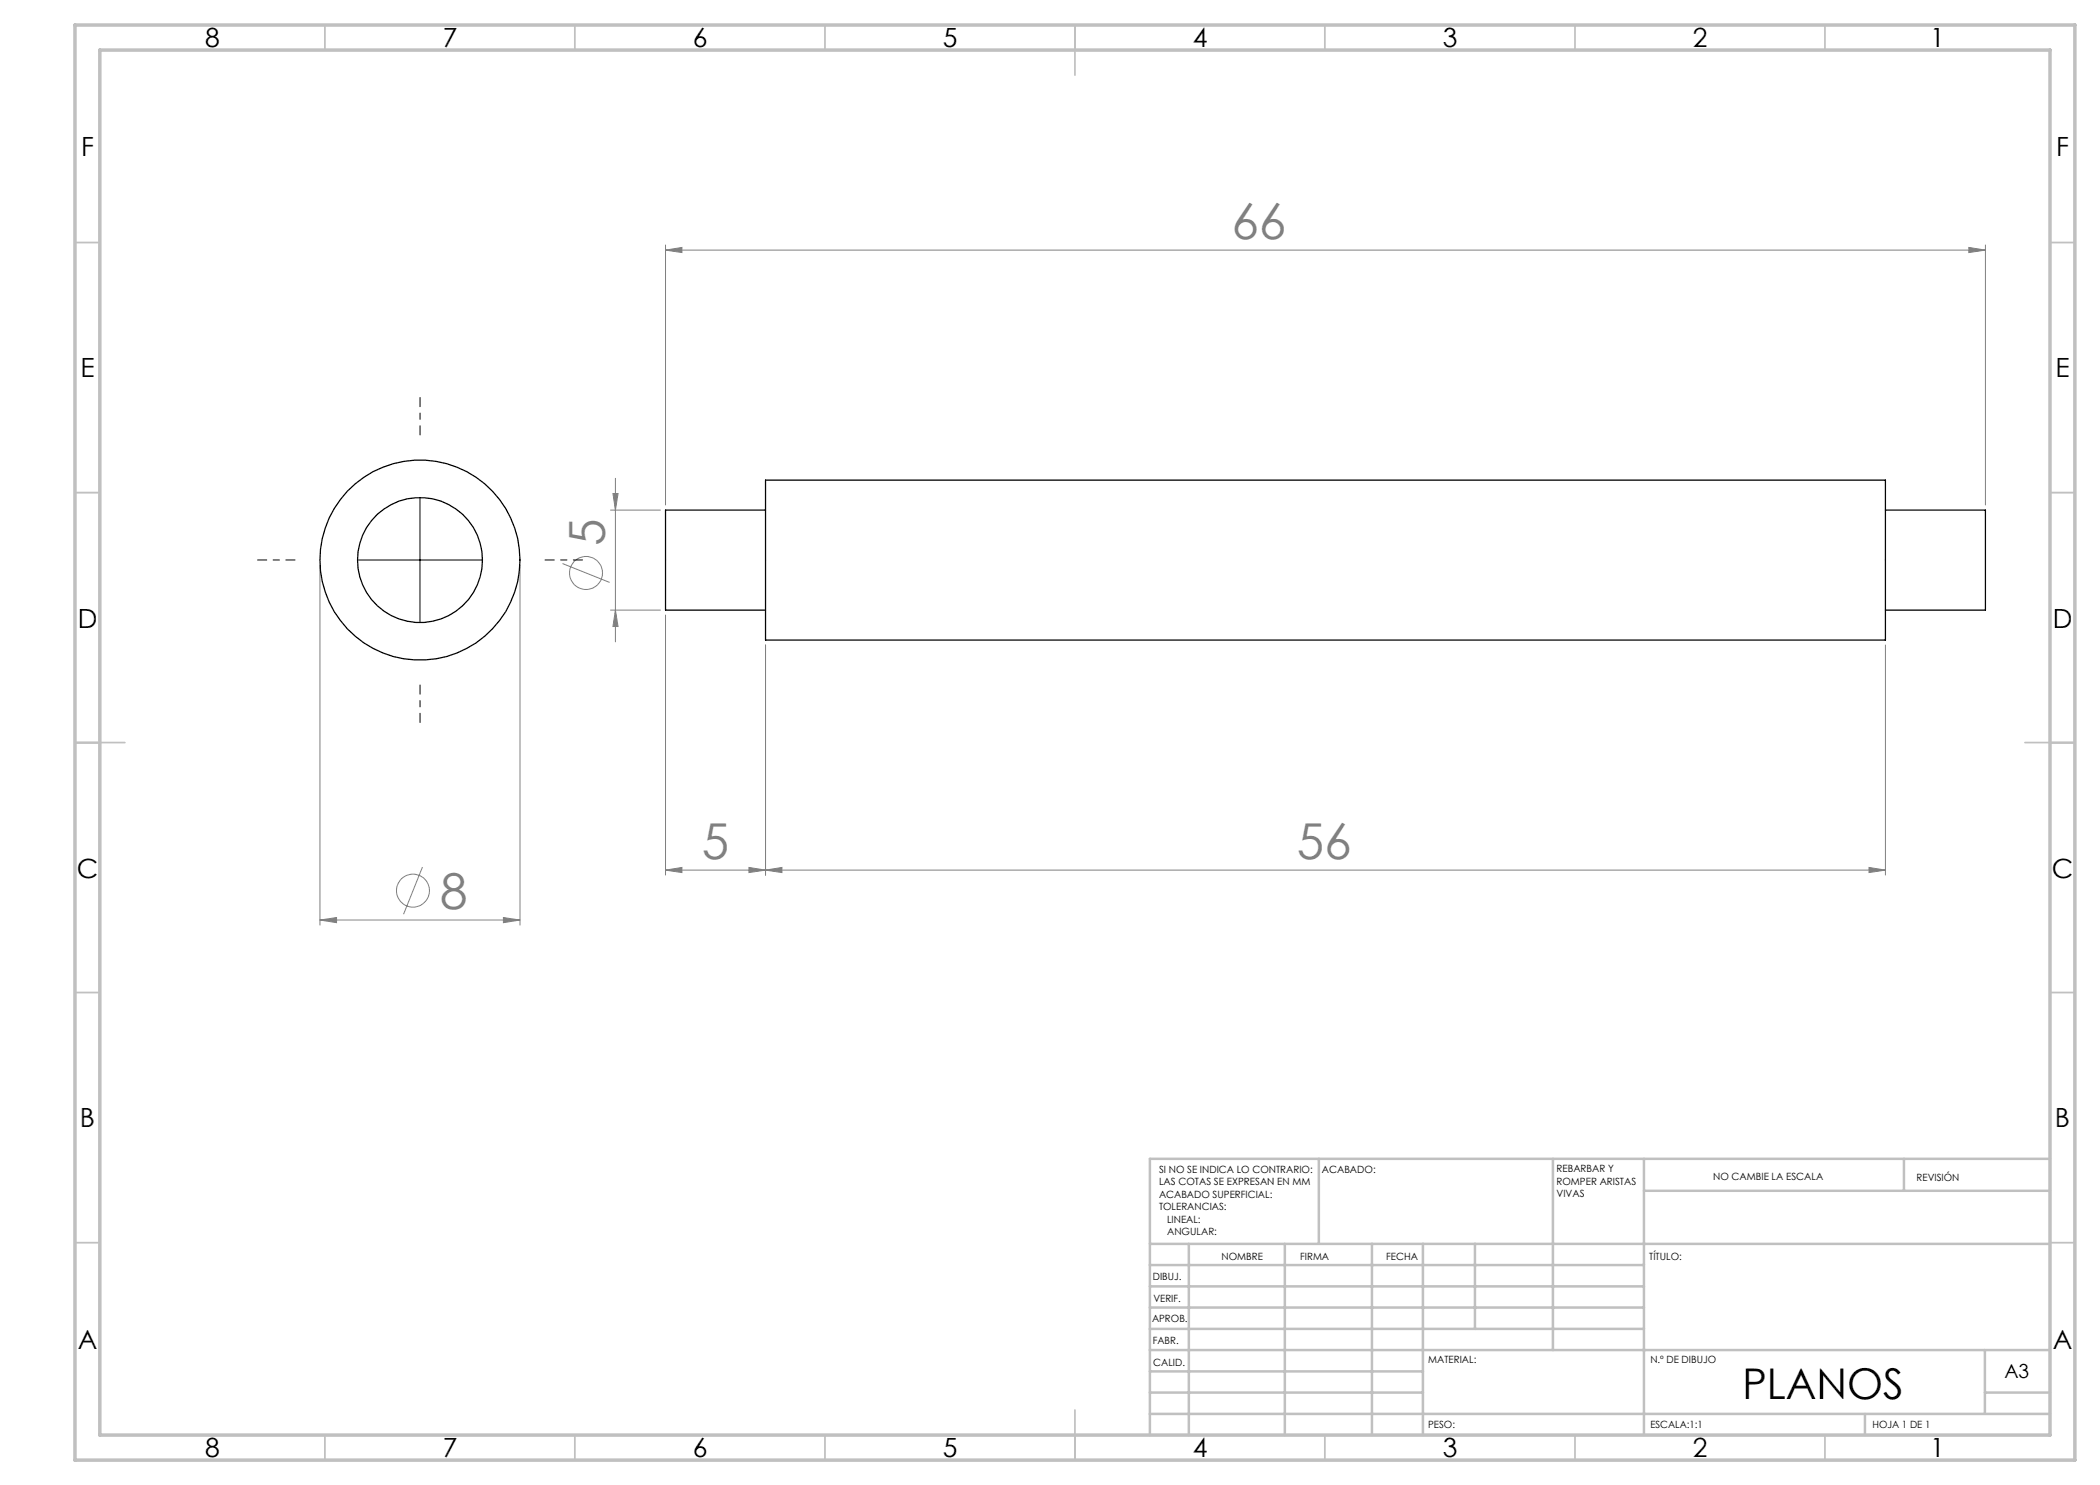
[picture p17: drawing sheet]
<svg xmlns="http://www.w3.org/2000/svg" width="420mm" height="297mm" viewBox="0 0 420 297" stroke-linecap="round" stroke-linejoin="round" font-family="sans-serif">
<defs><g id="words">
<g font-size="9.9" fill="#808080">
<text x="246.3" y="47.8">66</text>
<text x="121" y="109.1" transform="rotate(-90 121 109.1)">5</text>
<text x="140.3" y="171.9">5</text>
<text x="259.4" y="171.8">56</text>
<text x="88" y="181.9">8</text>
</g>
<text font-size="8.5" x="348.5" y="279.7">PLANOS</text>
<g font-size="5.3">
<text x="41" y="9.5">8</text>
<text x="88.5" y="9.5">7</text>
<text x="138.5" y="9.5">6</text>
<text x="188.5" y="9.5">5</text>
<text x="238.5" y="9.5">4</text>
<text x="288.5" y="9.5">3</text>
<text x="338.5" y="9.5">2</text>
<text x="386" y="9.5">1</text>
<text x="16.2" y="31.2">F</text>
<text x="411.2" y="31.2">F</text>
<text x="16.1" y="75.5">E</text>
<text x="411.1" y="75.5">E</text>
<text x="15.5" y="125.5">D</text>
<text x="410.5" y="125.5">D</text>
<text x="15.4" y="175.5">C</text>
<text x="410.4" y="175.5">C</text>
<text x="16" y="225.5">B</text>
<text x="411" y="225.5">B</text>
<text x="15.5" y="269.7">A</text>
<text x="410.5" y="269.7">A</text>
<text x="41" y="291.5">8</text>
<text x="88.5" y="291.5">7</text>
<text x="138.5" y="291.5">6</text>
<text x="188.5" y="291.5">5</text>
<text x="238.5" y="291.5">4</text>
<text x="288.5" y="291.5">3</text>
<text x="338.5" y="291.5">2</text>
<text x="386" y="291.5">1</text>
</g>
<text font-size="3.9" x="400.9" y="275.5">A3</text>
<g font-size="2">
<text x="231.8" y="234.6">SI NO SE INDICA LO CONTRARIO:</text>
<text x="231.8" y="237.1">LAS COTAS SE EXPRESAN EN MM</text>
<text x="231.8" y="239.6">ACABADO SUPERFICIAL:</text>
<text x="264.4" y="234.6">ACABADO:</text>
<text x="311.3" y="234.5">REBARBAR Y</text>
<text x="311.3" y="237">ROMPER ARISTAS</text>
<text x="311.3" y="239.5">VIVAS</text>
<text x="342.6" y="236">NO CAMBIE LA ESCALA</text>
<text x="383.3" y="236.2">REVISIÓN</text>
<text x="231.8" y="242.1">TOLERANCIAS:</text>
<text x="233.4" y="244.6">LINEAL:</text>
<text x="233.4" y="247.1">ANGULAR:</text>
<text x="244.3" y="252">NOMBRE</text>
<text x="260" y="251.9">FIRMA</text>
<text x="277.2" y="251.9">FECHA</text>
<text x="329.9" y="251.9">TÍTULO:</text>
<text x="230.6" y="256.1">DIBUJ.</text>
<text x="230.7" y="260.3">VERIF.</text>
<text x="230.4" y="264.4">APROB.</text>
<text x="230.5" y="268.8">FABR.</text>
<text x="230.7" y="273.1">CALID.</text>
<text x="285.6" y="272.5">MATERIAL:</text>
<text x="330.1" y="272.5">N.º DE DIBUJO</text>
<text x="285.6" y="285.5">PESO:</text>
<text x="330.1" y="285.6">ESCALA:1:1</text>
<text x="374.5" y="285.6">HOJA 1 DE 1</text>
</g>
</g></defs>
<g fill="none" stroke="#808080" stroke-width=".2">
<path d="M133.1 50l3.3-.5v1zM133.1 49v52M133.1 50h264M393.8 49.5l3.3 .5-3.3 .5zM397.1 49v52M122.6 98.7h1l-.5 3.3zM123.1 95.7v32.7M64 113v72M104 113v72M112.5 112.7l9.4 3.8M122.1 102h10M122.1 122h10"/>
<path d="M123.1 122l.5 3.3h-1zM133.1 123v52M153.1 129v46M377.1 129v46M84.5 173.4l-3.8 9.4M133.1 174l3.3-.5v1zM133.1 174h244M149.8 173.5l3.3 .5-3.3 .5zM153.1 174l3.3-.5v1zM373.8 173.5l3.3 .5-3.3 .5zM64 184l3.3-.5v1zM64 184h40"/>
<path d="M100.7 183.5l3.3 .5-3.3 .5z"/>
<circle cx="117.2" cy="114.6" r="3.3"/>
<circle cx="82.6" cy="178.1" r="3.3"/>
</g>
<path d="M84 87v-7.5M59 112h-7.5M109 112h7.5M84 137v7.5" fill="none" stroke="#000" stroke-width=".2" stroke-dasharray="15.2 1.3 1.3 1.3" stroke-dashoffset="13.4"/>
<path d="M84 99.5v25M71.5 112h25" fill="none" stroke="#000" stroke-width=".2"/>
<g fill="none" stroke="#c0c0c0" stroke-width=".35">
<path d="M65 5v5M115 5v5M165 5v5M215 5v10M265 5v5M315 5v5M365 5v5M15 48.5h5M410 48.5h5M15 98.5h5M410 98.5h5M15 148.5h10"/>
<path d="M405 148.5h10M15 198.5h5M410 198.5h5M15 248.5h5M410 248.5h5M65 287v5M115 287v5M165 287v5M215 282v10M265 287v5M315 287v5M365 287v5"/>
</g>
<g fill="none" stroke="#c0c0c0" stroke-width=".5">
<path d="M263.8 231.8v17M310.6 231.8v38.2M328.8 231.8v55.2M328.8 238.2h81.2M380.8 231.8v6.4M410 231.8h-180v55.2M230 248.8h180M230 257.3h98.8M230 253h98.8M237.8 248.8v38.2M257 248.8v38.2M274.4 248.8v38.2"/>
<path d="M284.6 248.8v38.2M295 248.8v17M230 265.8h98.8M230 261.5h98.8M230 278.5h54.6M230 274.3h54.6M230 270h180M397 278.5h13M397 270v12.8M230 282.8h180M373 282.8v4.2"/>
</g>
<path d="M15 5h400v287h-400zM20 10h390v277h-390z" fill="none" stroke="#c0c0c0" stroke-width=".7"/>
<g fill="#808080">
<path d="M64 184l3.3-.5v1zM100.7 183.5l3.3 .5-3.3 .5zM133.1 50l3.3-.5v1zM393.8 49.5l3.3 .5-3.3 .5zM153.1 174l3.3-.5v1zM373.8 173.5l3.3 .5-3.3 .5zM133.1 174l3.3-.5v1zM149.8 173.5l3.3 .5-3.3 .5z"/>
<path d="M122.6 98.7h1l-.5 3.3zM123.1 122l.5 3.3h-1z"/>
</g>
<g fill="none" stroke="#000" stroke-width=".25">
<path d="M153.1 96h224v32h-224zM153.1 102h-20v20h20M377.1 102h20v20h-20"/>
<circle cx="84" cy="112" r="20"/>
<circle cx="84" cy="112" r="12.5"/>
</g>
<use href="#words"/>
</svg>
